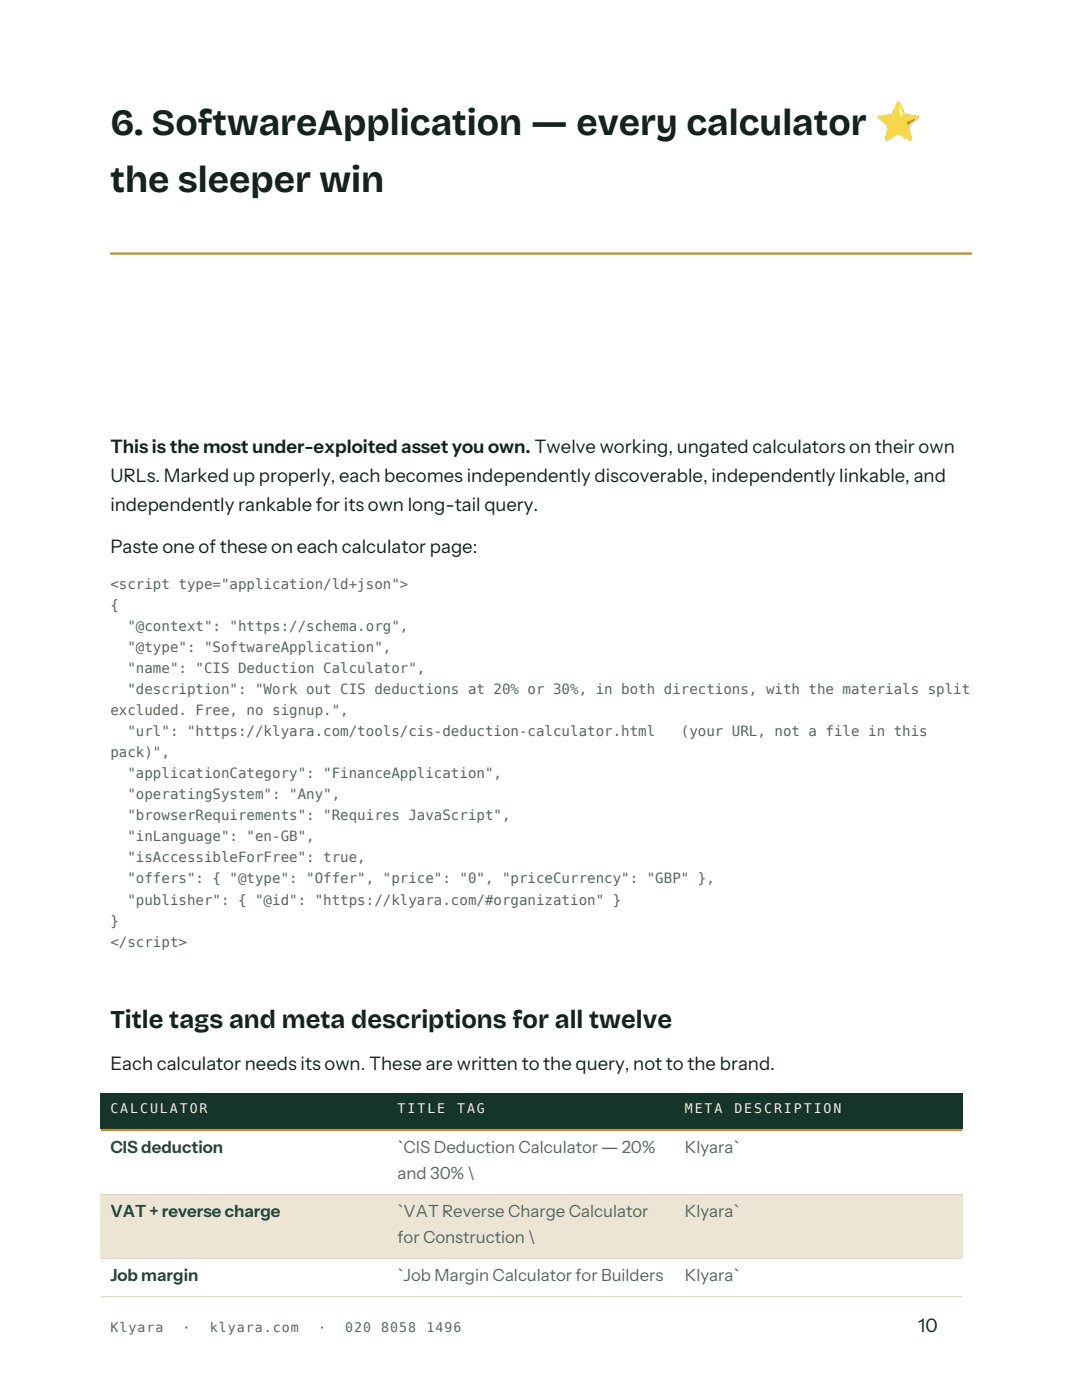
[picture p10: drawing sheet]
<svg xmlns="http://www.w3.org/2000/svg" width="216mm" height="279mm" viewBox="0 0 216 279" stroke-linecap="round" stroke-linejoin="round" font-family="sans-serif">
<defs><g id="words">
<g font-size="7.4" fill="#14231c">
<text x="22" y="26.9">6. SoftwareApplication — every calculator ⭐</text>
<text x="22" y="38.3">the sleeper win</text>
</g>
<text font-size="5.1" fill="#14231c" x="22" y="205.1">Title tags and meta descriptions for all twelve</text>
<g font-size="3.7" fill="#14231c">
<text x="22" y="90.5">This is the most under-exploited asset you own. Twelve working, ungated calculators on their own</text>
<text x="22" y="96.3">URLs. Marked up properly, each becomes independently discoverable, independently linkable, and</text>
<text x="22" y="102">independently rankable for its own long-tail query.</text>
<text x="22" y="110.3">Paste one of these on each calculator page:</text>
<text x="22" y="213.5">Each calculator needs its own. These are written to the query, not to the brand.</text>
<text x="183.2" y="265.8">10</text>
</g>
<g font-size="3.4" fill="#135237">
<text x="22" y="230">CIS deduction</text>
<text x="22" y="242.8">VAT + reverse charge</text>
<text x="22" y="255.6">Job margin</text>
</g>
<g font-size="3.4" fill="#57685c">
<text x="79.3" y="230">`CIS Deduction Calculator — 20%</text>
<text x="136.6" y="230">Klyara`</text>
<text x="79.3" y="235.2">and 30% \</text>
<text x="79.3" y="242.8">`VAT Reverse Charge Calculator</text>
<text x="136.6" y="242.8">Klyara`</text>
<text x="79.3" y="248">for Construction \</text>
<text x="79.3" y="255.6">`Job Margin Calculator for Builders</text>
<text x="136.6" y="255.6">Klyara`</text>
</g>
<g font-size="2.8" fill="#57685c">
<text x="22" y="117.5">&lt;script type=&quot;application/ld+json&quot;&gt;</text>
<text x="22" y="121.7">{</text>
<text x="25.4" y="125.9">&quot;@context&quot;: &quot;https://schema.org&quot;,</text>
<text x="25.4" y="130.1">&quot;@type&quot;: &quot;SoftwareApplication&quot;,</text>
<text x="25.4" y="134.3">&quot;name&quot;: &quot;CIS Deduction Calculator&quot;,</text>
<text x="22" y="142.7">excluded. Free, no signup.&quot;,</text>
<text x="25.4" y="138.5">&quot;description&quot;: &quot;Work out CIS deductions at 20% or 30%, in both directions, with the materials split</text>
<text x="25.4" y="146.9">&quot;url&quot;: &quot;https://klyara.com/tools/cis-deduction-calculator.html</text>
<text x="135.9" y="146.9">(your URL, not a file in this</text>
<text x="22" y="151.1">pack)&quot;,</text>
<text x="25.4" y="155.3">&quot;applicationCategory&quot;: &quot;FinanceApplication&quot;,</text>
<text x="25.4" y="159.5">&quot;operatingSystem&quot;: &quot;Any&quot;,</text>
<text x="25.4" y="163.7">&quot;browserRequirements&quot;: &quot;Requires JavaScript&quot;,</text>
<text x="25.4" y="167.9">&quot;inLanguage&quot;: &quot;en-GB&quot;,</text>
<text x="25.4" y="172.1">&quot;isAccessibleForFree&quot;: true,</text>
<text x="25.4" y="176.3">&quot;offers&quot;: { &quot;@type&quot;: &quot;Offer&quot;, &quot;price&quot;: &quot;0&quot;, &quot;priceCurrency&quot;: &quot;GBP&quot; },</text>
<text x="22" y="184.7">}</text>
<text x="25.4" y="180.5">&quot;publisher&quot;: { &quot;@id&quot;: &quot;https://klyara.com/#organization&quot; }</text>
<text x="22" y="188.9">&lt;/script&gt;</text>
</g>
<g font-size="2.6" fill="#f4efe4">
<text x="22" y="222">CALCULATOR</text>
<text x="79.3" y="222">TITLE</text>
<text x="91.2" y="222">TAG</text>
<text x="136.6" y="222">META</text>
<text x="146.5" y="222">DESCRIPTION</text>
</g>
<g font-size="2.6" fill="#57685c">
<text x="22" y="265.8">Klyara</text>
<text x="36.4" y="265.8">·</text>
<text x="41.8" y="265.8">klyara.com</text>
<text x="63.5" y="265.8">·</text>
<text x="68.9" y="265.8">020</text>
<text x="76.1" y="265.8">8058</text>
<text x="85.1" y="265.8">1496</text>
</g>
</g></defs>
<g fill="#16352a">
<path d="M20.1 218.2h57.3v7.1h-57.3z" fill-rule="evenodd"/>
<path d="M77.4 218.2h57.3v7.1h-57.3z" fill-rule="evenodd"/>
<path d="M134.7 218.2h57.3v7.1h-57.3z" fill-rule="evenodd"/>
</g>
<g fill="#ece5d4">
<path d="M20.1 238.3h57.3v12.8h-57.3z" fill-rule="evenodd"/>
<path d="M77.4 238.3h57.3v12.8h-57.3z" fill-rule="evenodd"/>
<path d="M134.7 238.3h57.3v12.8h-57.3z" fill-rule="evenodd"/>
</g>
<g fill="#16352a">
<path d="M20.1 218.2h57.3v7.1h-57.3z" fill-rule="evenodd"/>
<path d="M77.4 218.2h57.3v7.1h-57.3z" fill-rule="evenodd"/>
<path d="M134.7 218.2h57.3v7.1h-57.3z" fill-rule="evenodd"/>
</g>
<g fill="#ece5d4">
<path d="M20.1 238.3h57.3v12.8h-57.3z" fill-rule="evenodd"/>
<path d="M77.4 238.3h57.3v12.8h-57.3z" fill-rule="evenodd"/>
<path d="M134.7 238.3h57.3v12.8h-57.3z" fill-rule="evenodd"/>
</g>
<path d="M20.1 225.5h171.9" fill="none" stroke="#c08a2e" stroke-width=".44"/>
<path d="M20.1 238.4h171.9M20.1 251.2h171.9M20.1 258.8h171.9" fill="none" stroke="#d6d0c2" stroke-width=".2"/>
<path d="M22 50.6h171.9" fill="none" stroke="#c08a2e" stroke-width=".35"/>
<use href="#words"/>
</svg>
